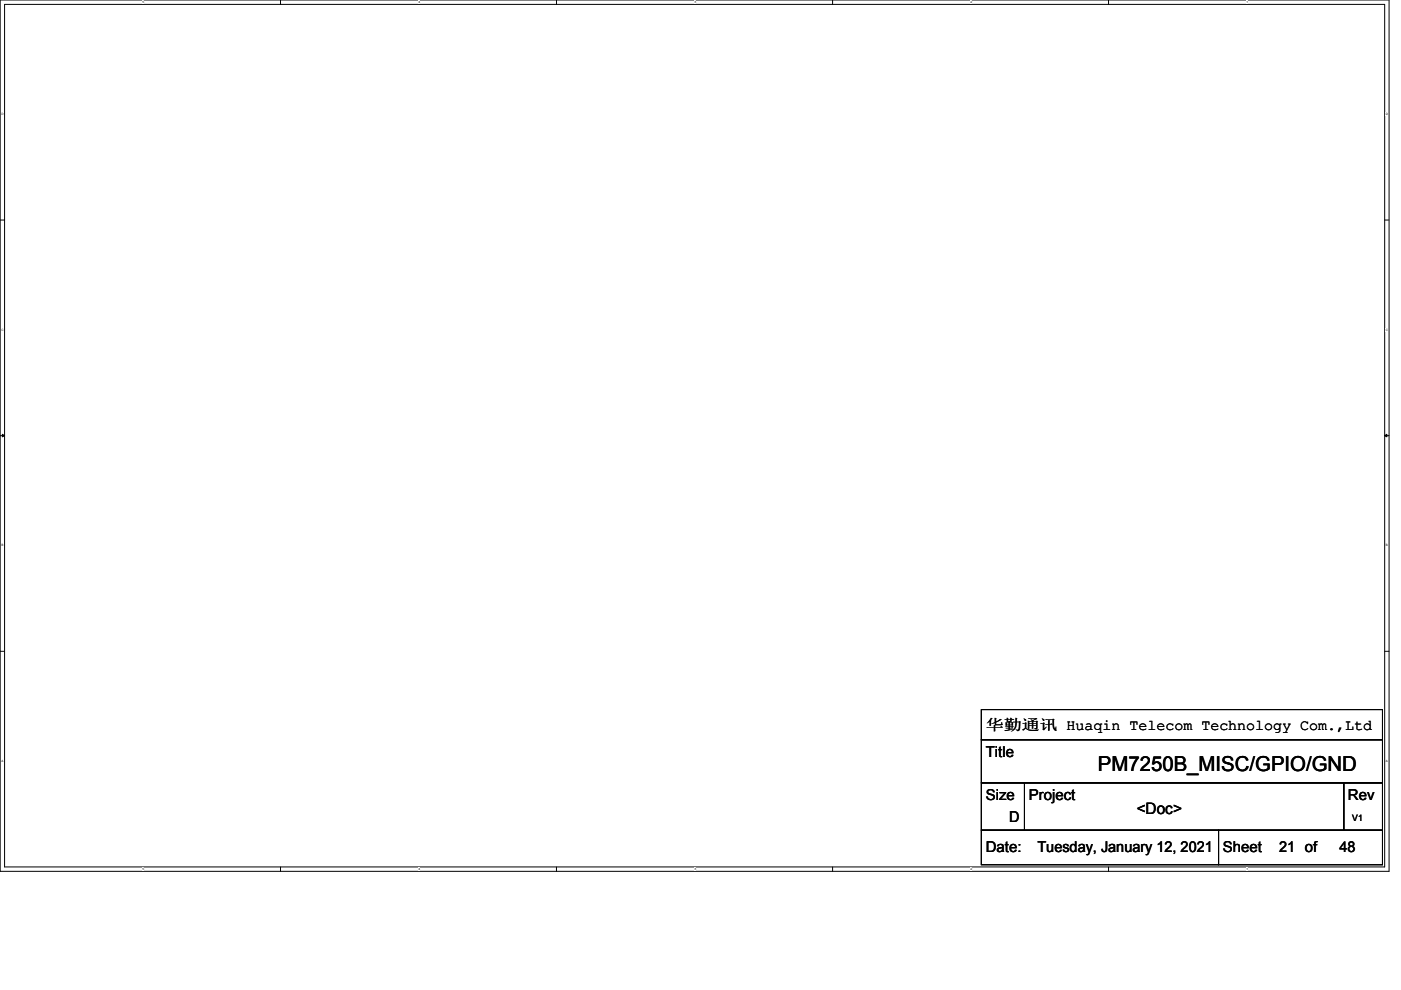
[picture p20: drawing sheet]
<svg xmlns="http://www.w3.org/2000/svg" width="297mm" height="210mm" viewBox="0 0 297 210" stroke-linecap="round" stroke-linejoin="round" font-family="sans-serif">
<defs><g id="words">
<text font-size="4.4" x="232.8" y="163.5">PM7250B_MISC/GPIO/GND</text>
<text font-size="3.3" x="241" y="172.6">&lt;Doc&gt;</text>
<g font-size="3.2">
<text x="209" y="154.8">华华华华 Huaqin Telecom Technology Com.,Ltd</text>
<text x="209" y="160.6">Title</text>
<text x="209" y="169.7">Size</text>
<text x="218.1" y="169.7">Project</text>
<text x="285.8" y="169.7">Rev</text>
<text x="213.9" y="174.3">D</text>
<text x="209" y="180.7">Date:</text>
<text x="220" y="180.7">Tuesday, January 12, 2021</text>
<text x="259.3" y="180.7">Sheet</text>
<text x="271.2" y="180.7">21 of</text>
<text x="284" y="180.7">48</text>
</g>
<text font-size="1.9" x="286.7" y="174.1">V1</text>
<g font-size=".6">
<text x="30.2" y=".7">5</text>
<text x="88.7" y=".7">4</text>
<text x="147.2" y=".7">3</text>
<text x="205.8" y=".7">2</text>
<text x="264.3" y=".7">1</text>
<text x=".3" y="24.4">D</text>
<text x="293.8" y="24.4">D</text>
<text x=".3" y="70.1">C</text>
<text x="293.8" y="70.1">C</text>
<text x=".3" y="115.8">B</text>
<text x="293.8" y="115.8">B</text>
<text x=".3" y="161.5">A</text>
<text x="293.8" y="161.5">A</text>
<text x="30.2" y="184.5">5</text>
<text x="88.7" y="184.5">4</text>
<text x="147.2" y="184.5">3</text>
<text x="205.8" y="184.5">2</text>
<text x="264.3" y="184.5">1</text>
</g>
</g></defs>
<path d="M0 0h294.5v184.7h-294.5zM1 .9h292.6v182.9h-292.6z" fill="none" stroke="#000" stroke-width=".21"/>
<g fill="#fff">
<path d="M30.2 .1h.4v.7h-.4z"/>
<path d="M30.2 183.9h.4v.8h-.4z"/>
</g>
<path d="M59.5 0v.9M59.5 183.8v.9" fill="none" stroke="#000" stroke-width=".21"/>
<g fill="#fff">
<path d="M88.7 .1h.4v.7h-.4z"/>
<path d="M88.7 183.9h.4v.8h-.4z"/>
</g>
<path d="M118 0v.9M118 183.8v.9" fill="none" stroke="#000" stroke-width=".21"/>
<g fill="#fff">
<path d="M147.2 .1h.4v.7h-.4z"/>
<path d="M147.2 183.9h.4v.8h-.4z"/>
</g>
<path d="M176.5 0v.9M176.5 183.8v.9" fill="none" stroke="#000" stroke-width=".21"/>
<g fill="#fff">
<path d="M205.8 .1h.3v.7h-.3z"/>
<path d="M205.8 183.9h.3v.8h-.3z"/>
</g>
<path d="M235 0v.9M235 183.8v.9" fill="none" stroke="#000" stroke-width=".21"/>
<g fill="#fff">
<path d="M264.3 .1h.3v.7h-.3z"/>
<path d="M264.3 183.9h.3v.8h-.3z"/>
<path d="M.3 23.8h.5v.7h-.5z"/>
<path d="M293.8 23.8h.5v.7h-.5z"/>
<path d="M.3 69.5h.5v.7h-.5z"/>
<path d="M293.8 69.5h.5v.7h-.5z"/>
</g>
<path d="M0 46.7h1M293.6 46.7h.9" fill="none" stroke="#000" stroke-width=".21"/>
<g fill="#fff">
<path d="M.3 115.2h.4v.8h-.4z"/>
<path d="M293.8 115.2h.5v.8h-.5z"/>
</g>
<path d="M0 92.4h1M.5 92.1l.5 .3-.5 .2zM293.6 92.4l.4-.3v.5zM293.6 92.4h.9" fill="none" stroke="#000" stroke-width=".21"/>
<path d="M.5 92.1l.5 .3-.5 .2zM293.6 92.4l.4-.3v.5z" fill="#000"/>
<g fill="#fff">
<path d="M.3 160.9h.4v.8h-.4z"/>
<path d="M293.8 160.9h.4v.8h-.4z"/>
</g>
<path d="M0 138.1h1M293.6 138.1h.9M208.1 156.8h85v9.2h-85zM208.1 150.5h85v6.3h-85zM208.1 166h9.1v10h-9.1zM208.1 176h50.3v7.3h-50.3zM217.2 166h67.7v10h-67.7zM258.4 176h34.7v7.3h-34.7zM284.9 166h8.2v10h-8.2z" fill="none" stroke="#000" stroke-width=".21"/>
<use href="#words"/>
</svg>
